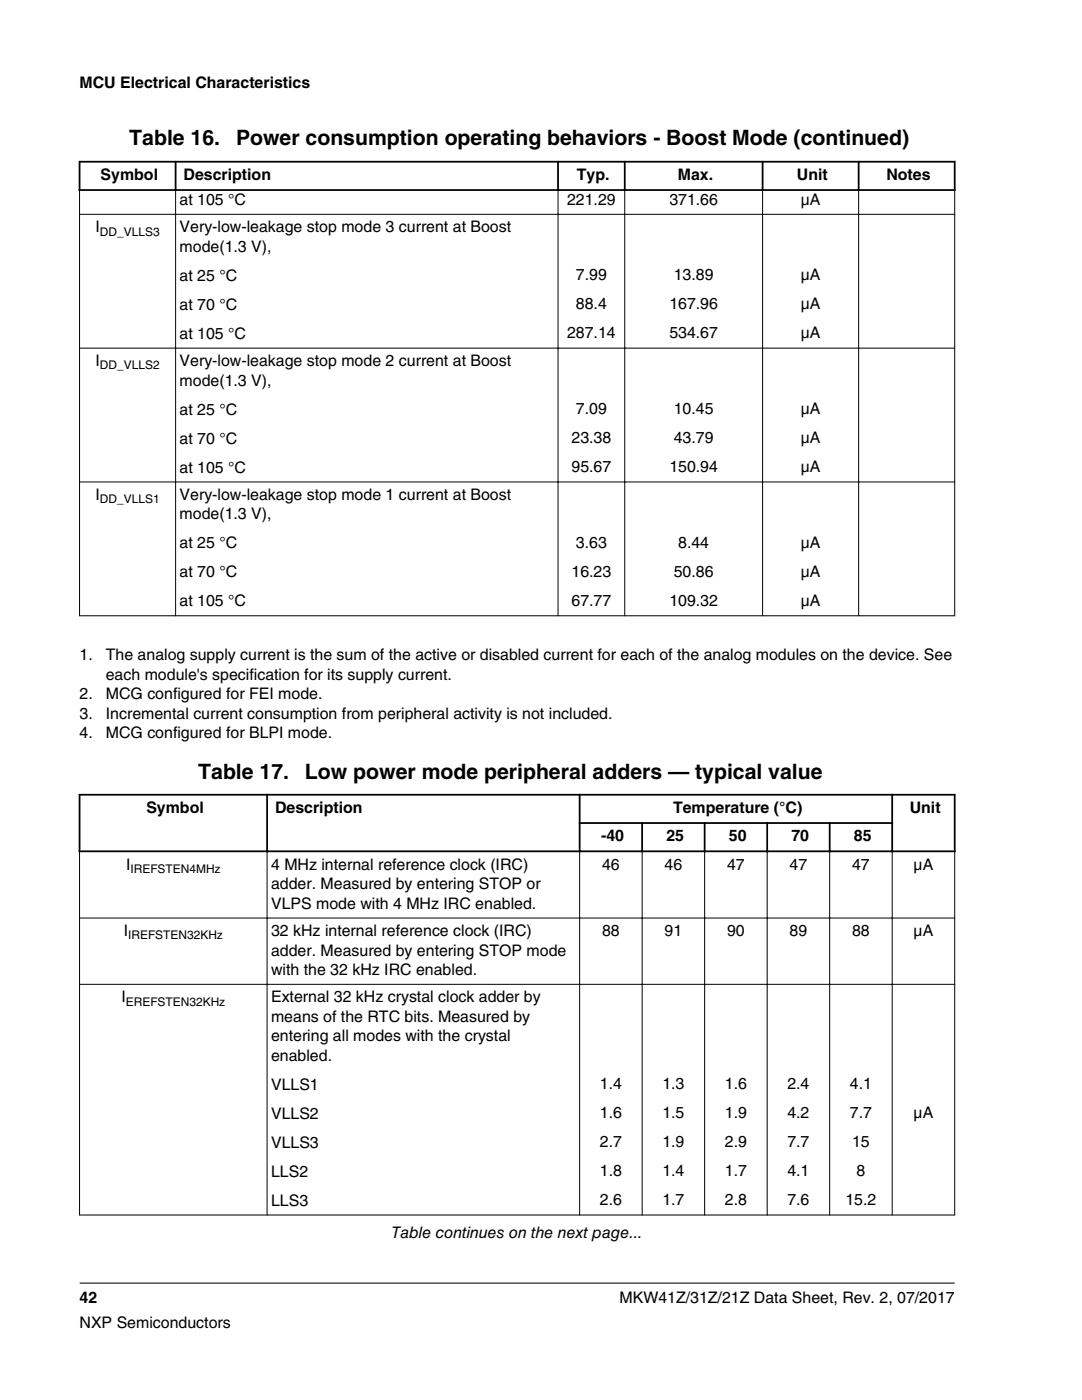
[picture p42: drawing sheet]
<svg xmlns="http://www.w3.org/2000/svg" width="216mm" height="279mm" viewBox="0 0 216 279" stroke-linecap="round" stroke-linejoin="round" font-family="sans-serif">
<defs><g id="words">
<g font-size="4.2">
<text x="25.8" y="29">Table 16.</text>
<text x="47.1" y="29">Power consumption operating behaviors - Boost Mode (continued)</text>
<text x="39.6" y="155.5">Table 17.</text>
<text x="60.9" y="155.5">Low power mode peripheral adders — typical value</text>
</g>
<g font-size="3.2">
<text x="15.9" y="17.5">MCU Electrical Characteristics</text>
<text x="20.1" y="36">Symbol</text>
<text x="36.6" y="36">Description</text>
<text x="115.1" y="36">Typ.</text>
<text x="135.2" y="36">Max.</text>
<text x="159" y="36">Unit</text>
<text x="176.9" y="36">Notes</text>
<text x="35.8" y="40.9">at 105 °C</text>
<text x="113.2" y="40.9">221.29</text>
<text x="133.6" y="40.9">371.66</text>
<text x="159.8" y="40.9">μA</text>
<text x="19.1" y="46.4">I</text>
<text x="35.8" y="46.4">Very-low-leakage stop mode 3 current at Boost</text>
<text x="35.8" y="50.3">mode(1.3 V),</text>
<text x="35.8" y="56">at 25 °C</text>
<text x="114.9" y="55.9">7.99</text>
<text x="134.4" y="55.9">13.89</text>
<text x="159.8" y="55.9">μA</text>
<text x="35.8" y="61.8">at 70 °C</text>
<text x="114.9" y="61.7">88.4</text>
<text x="133.6" y="61.7">167.96</text>
<text x="159.8" y="61.7">μA</text>
<text x="35.8" y="67.6">at 105 °C</text>
<text x="113.2" y="67.5">287.14</text>
<text x="133.6" y="67.5">534.67</text>
<text x="159.8" y="67.5">μA</text>
<text x="19.1" y="73.1">I</text>
<text x="35.8" y="73.1">Very-low-leakage stop mode 2 current at Boost</text>
<text x="35.8" y="77">mode(1.3 V),</text>
<text x="35.8" y="82.8">at 25 °C</text>
<text x="114.9" y="82.6">7.09</text>
<text x="134.4" y="82.6">10.45</text>
<text x="159.8" y="82.6">μA</text>
<text x="35.8" y="88.5">at 70 °C</text>
<text x="114" y="88.4">23.38</text>
<text x="134.4" y="88.4">43.79</text>
<text x="159.8" y="88.4">μA</text>
<text x="35.8" y="94.3">at 105 °C</text>
<text x="114" y="94.2">95.67</text>
<text x="133.6" y="94.2">150.94</text>
<text x="159.8" y="94.2">μA</text>
<text x="19.1" y="99.8">I</text>
<text x="35.8" y="99.8">Very-low-leakage stop mode 1 current at Boost</text>
<text x="35.8" y="103.7">mode(1.3 V),</text>
<text x="35.8" y="109.5">at 25 °C</text>
<text x="114.9" y="109.3">3.63</text>
<text x="135.3" y="109.3">8.44</text>
<text x="159.8" y="109.3">μA</text>
<text x="35.8" y="115.2">at 70 °C</text>
<text x="114" y="115.1">16.23</text>
<text x="134.4" y="115.1">50.86</text>
<text x="159.8" y="115.1">μA</text>
<text x="35.8" y="121">at 105 °C</text>
<text x="114" y="120.9">67.77</text>
<text x="133.6" y="120.9">109.32</text>
<text x="159.8" y="120.9">μA</text>
<text x="15.9" y="131.8">1.</text>
<text x="21.1" y="131.8">The analog supply current is the sum of the active or disabled current for each of the analog modules on the device. See</text>
<text x="21.1" y="135.7">each module's specification for its supply current.</text>
<text x="15.9" y="139.6">2.</text>
<text x="15.9" y="143.4">3.</text>
<text x="21.1" y="139.6">MCG configured for FEI mode.</text>
<text x="21.1" y="143.4">Incremental current consumption from peripheral activity is not included.</text>
<text x="15.9" y="147.3">4.</text>
<text x="21.1" y="147.3">MCG configured for BLPI mode.</text>
<text x="29.2" y="162.3">Symbol</text>
<text x="54.9" y="162.3">Description</text>
<text x="120" y="167.9">-40</text>
<text x="133" y="167.9">25</text>
<text x="134.3" y="162.3">Temperature (°C)</text>
<text x="145.4" y="167.9">50</text>
<text x="157.9" y="167.9">70</text>
<text x="170.4" y="167.9">85</text>
<text x="181.5" y="162.3">Unit</text>
<text x="25.1" y="173.6">I</text>
<text x="54.1" y="173.6">4 MHz internal reference clock (IRC)</text>
<text x="120.1" y="173.6">46</text>
<text x="132.6" y="173.6">46</text>
<text x="145.1" y="173.6">47</text>
<text x="157.6" y="173.6">47</text>
<text x="170" y="173.6">47</text>
<text x="182.3" y="173.6">µA</text>
<text x="54.1" y="177.5">adder. Measured by entering STOP or</text>
<text x="54.1" y="181.4">VLPS mode with 4 MHz IRC enabled.</text>
<text x="24.7" y="186.8">I</text>
<text x="54.1" y="186.8">32 kHz internal reference clock (IRC)</text>
<text x="54.1" y="190.7">adder. Measured by entering STOP mode</text>
<text x="120.1" y="186.8">88</text>
<text x="132.6" y="186.8">91</text>
<text x="145.1" y="186.8">90</text>
<text x="157.6" y="186.8">89</text>
<text x="170" y="186.8">88</text>
<text x="182.3" y="186.8">µA</text>
<text x="54.1" y="194.6">with the 32 kHz IRC enabled.</text>
<text x="24.2" y="200.1">I</text>
<text x="54.1" y="200.1">External 32 kHz crystal clock adder by</text>
<text x="54.1" y="203.9">means of the RTC bits. Measured by</text>
<text x="54.1" y="207.8">entering all modes with the crystal</text>
<text x="54.1" y="211.7">enabled.</text>
<text x="54.1" y="217.5">VLLS1</text>
<text x="119.7" y="217.4">1.4</text>
<text x="132.2" y="217.4">1.3</text>
<text x="144.6" y="217.4">1.6</text>
<text x="157.1" y="217.4">2.4</text>
<text x="169.6" y="217.4">4.1</text>
<text x="54.1" y="223.3">VLLS2</text>
<text x="119.7" y="223.2">1.6</text>
<text x="132.2" y="223.2">1.5</text>
<text x="144.6" y="223.2">1.9</text>
<text x="157.1" y="223.2">4.2</text>
<text x="169.6" y="223.2">7.7</text>
<text x="182.3" y="223.2">μA</text>
<text x="54.1" y="229">VLLS3</text>
<text x="119.7" y="229">2.7</text>
<text x="132.2" y="229">1.9</text>
<text x="144.6" y="229">2.9</text>
<text x="157.1" y="229">7.7</text>
<text x="170" y="229">15</text>
<text x="54.1" y="234.8">LLS2</text>
<text x="119.7" y="234.8">1.8</text>
<text x="132.2" y="234.8">1.4</text>
<text x="144.6" y="234.8">1.7</text>
<text x="157.1" y="234.8">4.1</text>
<text x="170.9" y="234.8">8</text>
<text x="54.1" y="240.6">LLS3</text>
<text x="119.7" y="240.6">2.6</text>
<text x="132.2" y="240.6">1.7</text>
<text x="144.6" y="240.6">2.8</text>
<text x="157.1" y="240.6">7.6</text>
<text x="168.7" y="240.6">15.2</text>
<text x="78.1" y="247.1">Table continues on the next page...</text>
<text x="15.9" y="260">42</text>
<text x="123.6" y="260">MKW41Z/31Z/21Z Data Sheet, Rev. 2, 07/2017</text>
<text x="15.9" y="265">NXP Semiconductors</text>
</g>
<g font-size="2.4">
<text x="19.9" y="47">DD_VLLS3</text>
<text x="19.9" y="73.7">DD_VLLS2</text>
<text x="19.9" y="100.4">DD_VLLS1</text>
<text x="26" y="174.2">IREFSTEN4MHz</text>
<text x="25.6" y="187.5">IREFSTEN32KHz</text>
<text x="25.1" y="200.7">EREFSTEN32KHz</text>
</g>
</g></defs>
<path d="M15.7 32.3h175M15.7 37.9h175M15.9 32.1v6M35 32.1v6M111.4 32.1v6M124.7 32.1v6M152.2 32.1v6M171.3 32.1v6M190.5 32.1v6" fill="none" stroke="#000" stroke-width=".35"/>
<path d="M15.9 38.1v84.9M35 37.7v85.3M111.4 37.7v85.3M124.7 37.7v85.3M152.2 37.7v85.3M171.3 37.7v85.3M190.5 38.1v84.9M15.8 42.8h174.8M15.8 69.5h174.8M15.8 96.2h174.8M15.8 122.9h174.8" fill="none" stroke="#000" stroke-width=".2"/>
<g fill="#fff">
<path d="M15.9 151.9h174.6v96.3h-174.6z" fill-rule="evenodd"/>
<path d="M16.1 158.8h37v10.9h-37z" fill-rule="evenodd"/>
<path d="M53.5 158.8h62v10.9h-62z" fill-rule="evenodd"/>
<path d="M115.8 158.8h62.1v5.3h-62.1z" fill-rule="evenodd"/>
<path d="M178.2 158.8h12.1v10.9h-12.1z" fill-rule="evenodd"/>
<path d="M115.8 164.4h12.2v5.3h-12.2z" fill-rule="evenodd"/>
<path d="M128.3 164.4h12.1v5.3h-12.1z" fill-rule="evenodd"/>
<path d="M140.8 164.4h12.1v5.3h-12.1z" fill-rule="evenodd"/>
<path d="M153.3 164.4h12.1v5.3h-12.1z" fill-rule="evenodd"/>
<path d="M165.7 164.4h12.2v5.3h-12.2z" fill-rule="evenodd"/>
<path d="M16 170.1h37.2v13h-37.2z" fill-rule="evenodd"/>
<path d="M53.4 170.1h62.2v13h-62.2z" fill-rule="evenodd"/>
<path d="M115.7 170.1h12.3v13h-12.3z" fill-rule="evenodd"/>
<path d="M128.2 170.1h12.3v13h-12.3z" fill-rule="evenodd"/>
<path d="M140.7 170.1h12.3v13h-12.3z" fill-rule="evenodd"/>
<path d="M153.2 170.1h12.3v13h-12.3z" fill-rule="evenodd"/>
<path d="M165.6 170.1h12.3v13h-12.3z" fill-rule="evenodd"/>
<path d="M178.1 170.1h12.3v13h-12.3z" fill-rule="evenodd"/>
<path d="M16 183.3h37.2v13.1h-37.2z" fill-rule="evenodd"/>
<path d="M53.4 183.3h62.2v13.1h-62.2z" fill-rule="evenodd"/>
<path d="M115.7 183.3h12.3v13.1h-12.3z" fill-rule="evenodd"/>
<path d="M128.2 183.3h12.3v13.1h-12.3z" fill-rule="evenodd"/>
<path d="M140.7 183.3h12.3v13.1h-12.3z" fill-rule="evenodd"/>
<path d="M153.2 183.3h12.3v13.1h-12.3z" fill-rule="evenodd"/>
<path d="M165.6 183.3h12.3v13.1h-12.3z" fill-rule="evenodd"/>
<path d="M178.1 183.3h12.3v13.1h-12.3z" fill-rule="evenodd"/>
<path d="M16 196.5h37.2v45.9h-37.2z" fill-rule="evenodd"/>
<path d="M53.4 196.5h62.2v45.9h-62.2z" fill-rule="evenodd"/>
<path d="M115.7 196.5h12.3v45.9h-12.3z" fill-rule="evenodd"/>
<path d="M128.2 196.5h12.3v45.9h-12.3z" fill-rule="evenodd"/>
<path d="M140.7 196.5h12.3v45.9h-12.3z" fill-rule="evenodd"/>
<path d="M153.2 196.5h12.3v45.9h-12.3z" fill-rule="evenodd"/>
<path d="M165.6 196.5h12.3v45.9h-12.3z" fill-rule="evenodd"/>
<path d="M178.1 196.5h12.3v45.9h-12.3z" fill-rule="evenodd"/>
</g>
<path d="M15.7 158.6h175M15.9 158.4v11.7M53.3 158.4v11.7M115.7 158.4v11.7M178 158.4v11.7M190.5 158.4v11.7M15.7 169.9h175M115.5 164.3h62.7M128.1 164.1v6M140.6 164.1v6M153.1 164.1v6M165.6 164.1v6" fill="none" stroke="#000" stroke-width=".35"/>
<g fill="none" stroke="#000" stroke-width=".2">
<path d="M15.9 170v72.6M53.3 169.7v72.9M115.7 169.7v72.9M128.1 169.7v72.9M140.6 169.7v72.9M153.1 169.7v72.9M165.6 169.7v72.9M178 169.7v72.9M190.5 170v72.6M15.8 183.2h174.8M15.8 196.4h174.8M15.8 242.5h174.8"/>
<path d="M15.9 256.1h174.6"/>
</g>
<use href="#words"/>
</svg>
